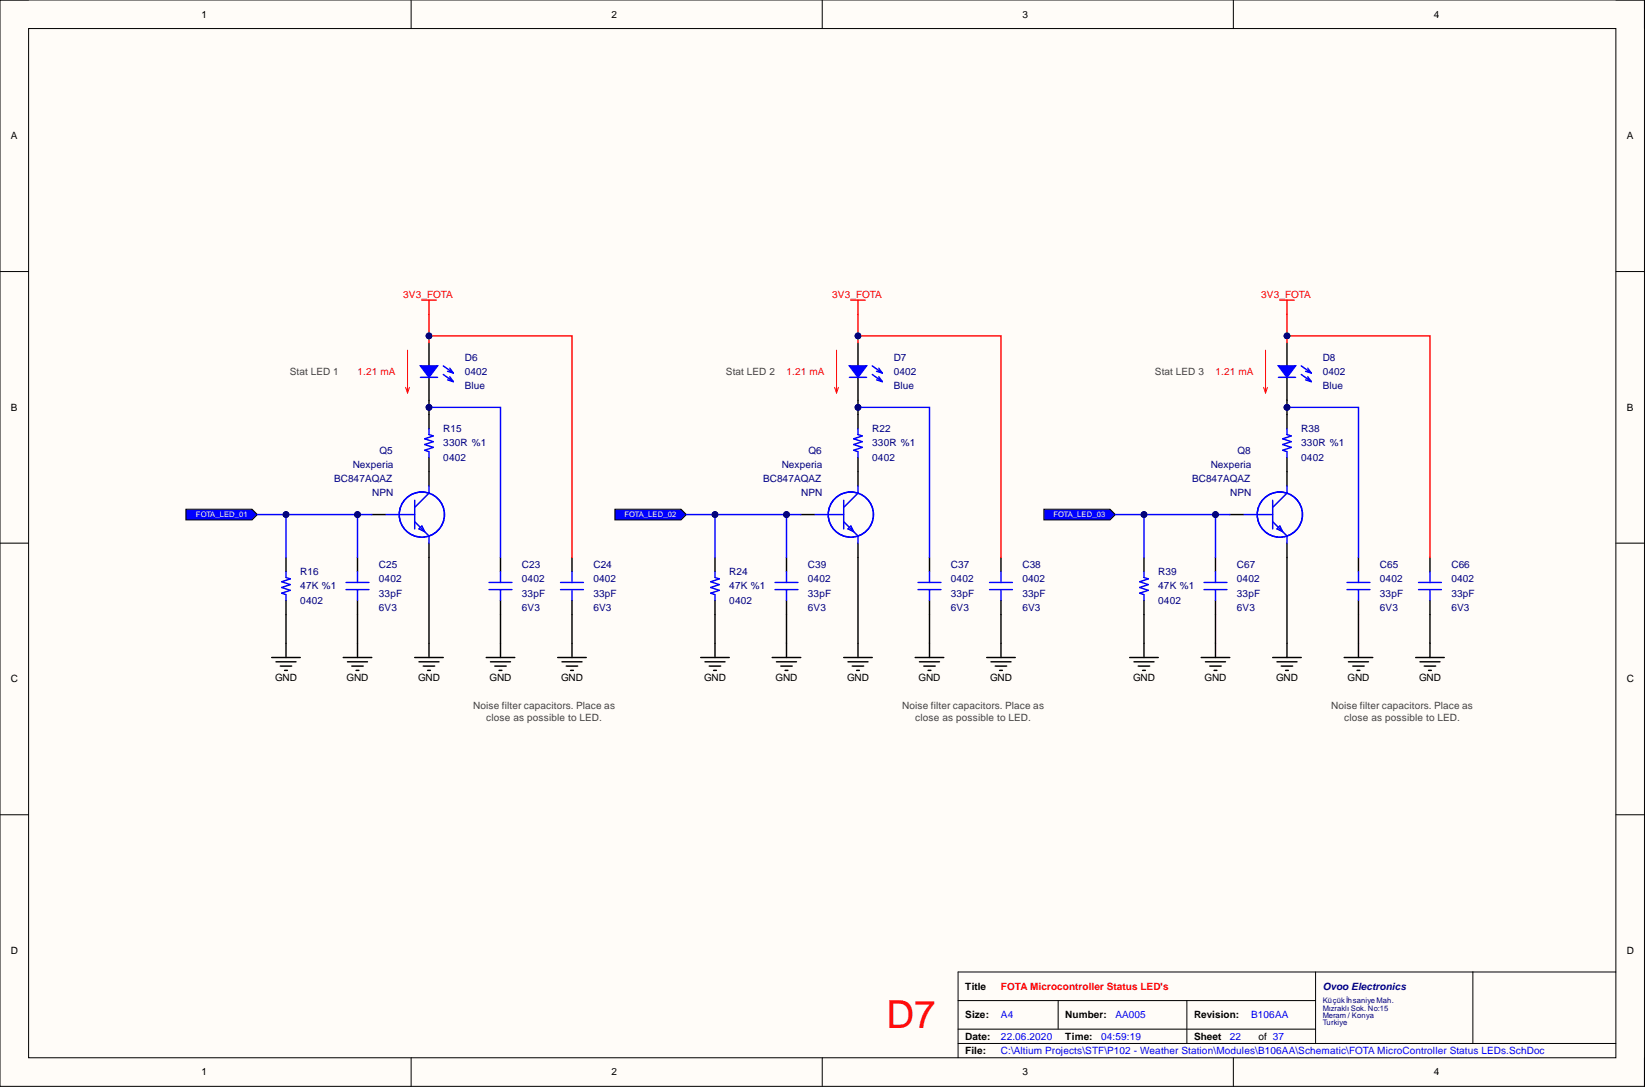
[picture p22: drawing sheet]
<svg xmlns="http://www.w3.org/2000/svg" width="292mm" height="193mm" viewBox="0 0 292 193" stroke-linecap="round" stroke-linejoin="round" font-family="sans-serif">
<defs><g id="words">
<text font-size="6.9" fill="#f00" x="157.4" y="182.5">D7</text>
<g font-size="1.8">
<text x="35.8" y="3.1">1</text>
<text x="108.6" y="3.1">2</text>
<text x="181.6" y="3.1">3</text>
<text x="254.6" y="3.1">4</text>
<text x="1.9" y="24.7">A</text>
<text x="288.9" y="24.7">A</text>
<text x="1.9" y="72.9">B</text>
<text x="288.9" y="72.9">B</text>
<text x="1.9" y="121.1">C</text>
<text x="48.8" y="120.9">GND</text>
<text x="61.5" y="120.9">GND</text>
<text x="74.2" y="120.9">GND</text>
<text x="86.9" y="120.9">GND</text>
<text x="99.6" y="120.9">GND</text>
<text x="125" y="120.9">GND</text>
<text x="137.7" y="120.9">GND</text>
<text x="150.4" y="120.9">GND</text>
<text x="163.1" y="120.9">GND</text>
<text x="175.8" y="120.9">GND</text>
<text x="201.2" y="120.9">GND</text>
<text x="213.9" y="120.9">GND</text>
<text x="226.6" y="120.9">GND</text>
<text x="239.3" y="120.9">GND</text>
<text x="252" y="120.9">GND</text>
<text x="288.9" y="121.1">C</text>
<text x="1.9" y="169.3">D</text>
<text x="288.9" y="169.3">D</text>
<text x="171.4" y="175.7">Title</text>
<text x="171.4" y="180.8">Size:</text>
<text x="171.4" y="184.6">Date:</text>
<text x="189.2" y="180.8">Number:</text>
<text x="189.2" y="184.6">Time:</text>
<text x="212" y="180.8">Revision:</text>
<text x="212" y="184.6">Sheet</text>
<text x="223.4" y="184.6">of 37</text>
<text x="35.8" y="190.9">1</text>
<text x="108.6" y="190.9">2</text>
<text x="171.4" y="187.1">File:</text>
<text x="181.6" y="190.9">3</text>
<text x="254.6" y="190.9">4</text>
</g>
<g font-size="1.8" fill="#f00">
<text x="71.6" y="52.9">3V3_FOTA</text>
<text x="147.8" y="52.9">3V3_FOTA</text>
<text x="224" y="52.9">3V3_FOTA</text>
<text x="63.5" y="66.6">1.21 mA</text>
<text x="139.7" y="66.6">1.21 mA</text>
<text x="215.8" y="66.6">1.21 mA</text>
<text x="177.7" y="175.7">FOTA Microcontroller Status LED's</text>
</g>
<g font-size="1.8" fill="#000080">
<text x="82.5" y="64">D6</text>
<text x="158.7" y="64">D7</text>
<text x="234.9" y="64">D8</text>
<text x="82.5" y="66.6">0402</text>
<text x="82.5" y="69.1">Blue</text>
<text x="158.7" y="66.6">0402</text>
<text x="158.7" y="69.1">Blue</text>
<text x="234.9" y="66.6">0402</text>
<text x="234.9" y="69.1">Blue</text>
<text x="78.7" y="76.7">R15</text>
<text x="154.9" y="76.7">R22</text>
<text x="231.1" y="76.7">R38</text>
<text x="62.6" y="83.1">Nexperia</text>
<text x="67.4" y="80.5">Q5</text>
<text x="78.7" y="79.3">330R %1</text>
<text x="78.7" y="81.8">0402</text>
<text x="138.8" y="83.1">Nexperia</text>
<text x="143.5" y="80.5">Q6</text>
<text x="154.9" y="79.3">330R %1</text>
<text x="154.9" y="81.8">0402</text>
<text x="215" y="83.1">Nexperia</text>
<text x="219.7" y="80.5">Q8</text>
<text x="231.1" y="79.3">330R %1</text>
<text x="231.1" y="81.8">0402</text>
<text x="59.3" y="85.6">BC847AQAZ</text>
<text x="66.1" y="88.1">NPN</text>
<text x="135.5" y="85.6">BC847AQAZ</text>
<text x="142.3" y="88.1">NPN</text>
<text x="211.7" y="85.6">BC847AQAZ</text>
<text x="218.5" y="88.1">NPN</text>
<text x="67.3" y="100.8">C25</text>
<text x="92.7" y="100.8">C23</text>
<text x="105.4" y="100.8">C24</text>
<text x="143.5" y="100.8">C39</text>
<text x="168.9" y="100.8">C37</text>
<text x="181.6" y="100.8">C38</text>
<text x="219.6" y="100.8">C67</text>
<text x="245" y="100.8">C65</text>
<text x="257.7" y="100.8">C66</text>
<text x="53.3" y="104.6">47K %1</text>
<text x="53.3" y="107.2">0402</text>
<text x="53.3" y="102.1">R16</text>
<text x="67.3" y="103.4">0402</text>
<text x="67.3" y="105.9">33pF</text>
<text x="92.7" y="103.4">0402</text>
<text x="92.7" y="105.9">33pF</text>
<text x="105.4" y="103.4">0402</text>
<text x="105.4" y="105.9">33pF</text>
<text x="129.5" y="104.6">47K %1</text>
<text x="129.5" y="107.2">0402</text>
<text x="129.5" y="102.1">R24</text>
<text x="143.5" y="103.4">0402</text>
<text x="143.5" y="105.9">33pF</text>
<text x="168.9" y="103.4">0402</text>
<text x="168.9" y="105.9">33pF</text>
<text x="181.6" y="103.4">0402</text>
<text x="181.6" y="105.9">33pF</text>
<text x="205.7" y="104.6">47K %1</text>
<text x="205.7" y="107.2">0402</text>
<text x="205.7" y="102.1">R39</text>
<text x="219.6" y="103.4">0402</text>
<text x="219.6" y="105.9">33pF</text>
<text x="245" y="103.4">0402</text>
<text x="245" y="105.9">33pF</text>
<text x="257.7" y="103.4">0402</text>
<text x="257.7" y="105.9">33pF</text>
<text x="67.3" y="108.4">6V3</text>
<text x="92.7" y="108.4">6V3</text>
<text x="105.4" y="108.4">6V3</text>
<text x="143.5" y="108.4">6V3</text>
<text x="168.9" y="108.4">6V3</text>
<text x="181.6" y="108.4">6V3</text>
<text x="219.6" y="108.4">6V3</text>
<text x="245" y="108.4">6V3</text>
<text x="257.7" y="108.4">6V3</text>
<text x="234.9" y="175.7">Ovoo Electronics</text>
</g>
<g font-size="1.8" fill="#434343">
<text x="51.5" y="66.6">Stat LED 1</text>
<text x="128.9" y="66.6">Stat LED 2</text>
<text x="205.1" y="66.6">Stat LED 3</text>
<text x="84" y="125.9">Noise filter capacitors. Place as</text>
<text x="160.2" y="125.9">Noise filter capacitors. Place as</text>
<text x="236.4" y="125.9">Noise filter capacitors. Place as</text>
<text x="86.3" y="128">close as possible to LED.</text>
<text x="162.5" y="128">close as possible to LED.</text>
<text x="238.7" y="128">close as possible to LED.</text>
</g>
<g font-size="1.8" fill="#00f">
<text x="177.7" y="184.6">22.06.2020</text>
<text x="177.7" y="180.8">A4</text>
<text x="195.5" y="184.6">04:59:19</text>
<text x="198.1" y="180.8">AA005</text>
<text x="218.4" y="184.6">22</text>
<text x="222.2" y="180.8">B106AA</text>
<text x="177.7" y="187.1">C:\Altium Projects\STF\P102 - Weather Station\Modules\B106AA\Schematic\FOTA MicroController Status LEDs.SchDoc</text>
</g>
<g font-size="1.4" fill="#fff">
<text x="34.8" y="91.9">FOTA_LED_01</text>
<text x="110.9" y="91.9">FOTA_LED_02</text>
<text x="187.1" y="91.9">FOTA_LED_03</text>
</g>
<g font-size="1.4" fill="#000080">
<text x="234.9" y="178.1">Küçükİhsaniye Mah.</text>
<text x="234.9" y="179.4">Mızraklı Sok. No:15</text>
<text x="234.9" y="180.7">Meram / Konya</text>
<text x="234.9" y="181.9">Turkiye</text>
</g>
</g></defs>
<path d="M0 0h292v192.9h-292z" fill-rule="evenodd" fill="#fffcf8"/>
<path d="M0 0h292v192.9h-292z" fill="none" stroke="#000" stroke-width=".18"/>
<path d="M5.1 5.1h281.8v182.7h-281.8z" fill-rule="evenodd" fill="#fffcf8"/>
<g fill="none" stroke="#000" stroke-width=".18">
<path d="M0 0h5.1M73 0v5.1M146 0v5.1M219 0v5.1M286.9 0h5.1v5.1M5.1 5.1h281.8v182.7h-281.8zM0 48.2h5.1M286.9 48.2h5.1M0 96.4h5.1M286.9 96.4h5.1M0 144.6h5.1M286.9 144.6h5.1"/>
<path d="M170.1 177.6h63.5M187.9 177.6v5.1M210.8 177.6v7.6M233.6 172.6v12.6M261.5 172.6v12.6M286.9 172.6h-116.8v15.2M73 187.8v5.1M146 187.8v5.1M170.1 185.2h116.8M170.1 182.7h63.5M219 187.8v5.1M292 187.8v5.1"/>
</g>
<g fill="none" stroke="#000" stroke-width=".25">
<path d="M76.2 73.6v2.5M152.4 73.6v2.5M228.5 73.6v2.5M50.8 99v2.5M63.5 99v2.5M66 91.3h2.6M76.2 81.2v5.1M76.2 96.4v2.6M127 99v2.5M139.7 99v2.5M142.2 91.3h2.5M152.4 81.2v5.1"/>
<path d="M152.4 96.4v2.6M203.1 99v2.5M215.8 99v2.5M218.4 91.3h2.5M228.5 81.2v5.1M228.5 96.4v2.6M48.2 116.7h5.1M49 117.5h3.6M49.8 118.2h2M50.5 119h.5M50.8 106.6v2.5M50.8 114.2v2.5"/>
<path d="M60.9 116.7h5.1M61.7 117.5h3.6M62.5 118.2h2M63.2 119h.5M63.5 106.6v2.5M63.5 114.2v2.5M73.6 116.7h5.1M74.4 117.5h3.6M75.2 118.2h2M75.9 119h.5M76.2 114.2v2.5M124.4 116.7h5.1"/>
<path d="M125.2 117.5h3.5M125.9 118.2h2.1M126.7 119h.5M127 106.6v2.5M127 114.2v2.5M137.1 116.7h5.1M137.9 117.5h3.5M138.6 118.2h2.1M139.4 119h.5M139.7 106.6v2.5M139.7 114.2v2.5M149.8 116.7h5.1"/>
<path d="M150.6 117.5h3.5M151.3 118.2h2.1M152.1 119h.5M152.4 114.2v2.5M200.6 116.7h5.1M201.4 117.5h3.5M202.1 118.2h2M202.9 119h.5M203.1 106.6v2.5M203.1 114.2v2.5M213.3 116.7h5.1M214.1 117.5h3.5"/>
<path d="M214.8 118.2h2M215.6 119h.5M215.8 106.6v2.5M215.8 114.2v2.5M226 116.7h5.1M226.7 117.5h3.6M227.5 118.2h2M228.3 119h.5M228.5 114.2v2.5"/>
</g>
<path d="M72 68.8l.4 1M72.4 62.2v7.6M72.7 68.8l-.3 1M148.2 68.8l.3 1M148.5 62.2v7.6M148.9 68.8l-.4 1M224.4 68.8l.3 1M224.7 62.2v7.6M225.1 68.8l-.4 1" fill="none" stroke="#f00" stroke-width=".18"/>
<g fill="none" stroke="#00f" stroke-width=".25">
<path d="M76.2 76.1v1l.7 .3-1.5 .5 1.5 .5-1.5 .5 1.5 .5-1.5 .5 .8 .3v1M152.4 76.1v1l.7 .3-1.5 .5 1.5 .5-1.5 .5 1.5 .5-1.5 .5 .8 .3v1M228.5 76.1v1l.8 .3-1.5 .5 1.5 .5-1.5 .5 1.5 .5-1.5 .5 .7 .3v1M68.6 91.3h5M73.6 92.6l2.6 2.6v1.2M73.6 88.8v5.1M74.4 93.9l.5-.5 .5 1zM76.2 86.3v1.2l-2.6 2.6M144.7 91.3h5.1M149.8 92.6l2.6 2.6v1.2M149.8 88.8v5.1M150.6 93.9l.5-.5 .5 1z"/>
<path d="M152.4 86.3v1.2l-2.6 2.6M220.9 91.3h5.1M226 92.6l2.5 2.6v1.2M226 88.8v5.1M226.7 93.9l.6-.5 .5 1zM228.5 86.3v1.2l-2.5 2.6M50.8 101.5v1l.7 .3-1.5 .5 1.5 .5-1.5 .5 1.5 .5-1.5 .5 .8 .3v1M61.4 104.7h4.1M61.4 103.4h4.1M63.5 101.5v1.9M63.5 104.7v1.9M127 101.5v1l.7 .3-1.5 .5 1.5 .5-1.5 .5 1.5 .5-1.5 .5 .8 .3v1"/>
<path d="M137.6 104.7h4.1M137.6 103.4h4.1M139.7 101.5v1.9M139.7 104.7v1.9M203.1 101.5v1l.8 .3-1.5 .5 1.5 .5-1.5 .5 1.5 .5-1.5 .5 .7 .3v1M213.8 104.7h4.1M213.8 103.4h4.1M215.8 101.5v1.9M215.8 104.7v1.9"/>
<circle cx="74.9" cy="91.4" r="4"/>
<circle cx="151.1" cy="91.4" r="4"/>
<circle cx="227.3" cy="91.4" r="4"/>
</g>
<path d="M74.9 53.3h2.5M76.2 53.3v2.5M151.1 53.3h2.5M152.4 53.3v2.5M227.3 53.3h2.5M228.5 53.3v2.5" fill="none" stroke="#f00" stroke-width=".25"/>
<path d="M33 90.4h11.8l.9 .9-.9 1h-11.8z" fill-rule="evenodd" fill="#00f"/>
<path d="M33 90.4h11.8l.9 .9-.9 1h-11.8z" fill="none" stroke="#000" stroke-width=".18"/>
<path d="M109.2 90.4h11.7l1 .9-1 1h-11.7z" fill-rule="evenodd" fill="#00f"/>
<path d="M109.2 90.4h11.7l1 .9-1 1h-11.7z" fill="none" stroke="#000" stroke-width=".18"/>
<path d="M185.4 90.4h11.7l1 .9-1 1h-11.7z" fill-rule="evenodd" fill="#00f"/>
<path d="M185.4 90.4h11.7l1 .9-1 1h-11.7z" fill="none" stroke="#000" stroke-width=".18"/>
<path d="M76.2 60.9v4.1M76.2 67v4" fill="none" stroke="#000" stroke-width=".25"/>
<path d="M74.7 67h3" fill="none" stroke="#00f" stroke-width=".25"/>
<path d="M74.7 65h3l-1.5 2z" fill="#00f"/>
<path d="M74.7 65h3l-1.5 2zM78.7 65l1.8 1.2M78.7 66.5l1.8 1.2M79.5 65.9l1 .3M79.5 67.4l1 .3M79.9 65.4l.6 .8M79.9 66.9l.6 .8M150.8 67h3.1" fill="none" stroke="#00f" stroke-width=".25"/>
<path d="M152.4 60.9v4.1M152.4 67v4" fill="none" stroke="#000" stroke-width=".25"/>
<path d="M150.8 65h3.1l-1.5 2z" fill="#00f"/>
<path d="M150.8 65h3.1l-1.5 2zM154.9 65l1.8 1.2M154.9 66.5l1.8 1.2M155.6 65.9l1.1 .3M155.6 67.4l1.1 .3M156 65.4l.7 .8M156 66.9l.7 .8M227 67h3" fill="none" stroke="#00f" stroke-width=".25"/>
<path d="M228.5 60.9v4.1M228.5 67v4" fill="none" stroke="#000" stroke-width=".25"/>
<path d="M227 65h3l-1.5 2z" fill="#00f"/>
<g fill="none" stroke="#00f" stroke-width=".25">
<path d="M227 65h3l-1.5 2zM231.1 65l1.7 1.2M231.1 66.5l1.7 1.2M231.8 65.9l1 .3M231.8 67.4l1 .3M232.2 65.4l.6 .8M232.2 66.9l.6 .8M45.7 91.3h20.3M239.2 104.7h4.1M239.2 103.4h4.1M241.2 101.5v1.9M241.2 104.7v1.9"/>
<path d="M251.9 104.7h4M251.9 103.4h4M253.9 101.5v1.9M253.9 104.7v1.9"/>
</g>
<g fill="none" stroke="#000" stroke-width=".25">
<path d="M241.2 99v2.5M253.9 99v2.5M238.7 116.7h5.1M239.4 117.5h3.6M240.2 118.2h2M241 119h.5M241.2 106.6v2.5M241.2 114.2v2.5M251.4 116.7h5.1M252.1 117.5h3.6M252.9 118.2h2M253.7 119h.5"/>
<path d="M253.9 106.6v10.1"/>
</g>
<circle cx="50.8" cy="91.3" r=".51" fill="#000080"/>
<circle cx="50.8" cy="91.3" r=".51" fill="none" stroke="#000080" stroke-width=".18"/>
<circle cx="63.5" cy="91.3" r=".51" fill="#000080"/>
<circle cx="63.5" cy="91.3" r=".51" fill="none" stroke="#000080" stroke-width=".18"/>
<path d="M121.9 91.3h20.3" fill="none" stroke="#00f" stroke-width=".25"/>
<circle cx="127" cy="91.3" r=".51" fill="#000080"/>
<circle cx="127" cy="91.3" r=".51" fill="none" stroke="#000080" stroke-width=".18"/>
<circle cx="139.7" cy="91.3" r=".51" fill="#000080"/>
<circle cx="139.7" cy="91.3" r=".51" fill="none" stroke="#000080" stroke-width=".18"/>
<path d="M198.1 91.3h20.3" fill="none" stroke="#00f" stroke-width=".25"/>
<circle cx="203.1" cy="91.3" r=".51" fill="#000080"/>
<circle cx="203.1" cy="91.3" r=".51" fill="none" stroke="#000080" stroke-width=".18"/>
<circle cx="215.8" cy="91.3" r=".51" fill="#000080"/>
<circle cx="215.8" cy="91.3" r=".51" fill="none" stroke="#000080" stroke-width=".18"/>
<path d="M228.5 72.3h12.7v26.7" fill="none" stroke="#00f" stroke-width=".25"/>
<circle cx="228.5" cy="72.3" r=".51" fill="#000080"/>
<circle cx="228.5" cy="72.3" r=".51" fill="none" stroke="#000080" stroke-width=".18"/>
<path d="M228.5 59.6h25.4v39.4" fill="none" stroke="#f00" stroke-width=".25"/>
<circle cx="228.5" cy="59.6" r=".51" fill="#000080"/>
<circle cx="228.5" cy="59.6" r=".51" fill="none" stroke="#000080" stroke-width=".18"/>
<path d="M50.8 109.1v5.1" fill="none" stroke="#000" stroke-width=".25"/>
<path d="M50.8 91.3v7.7" fill="none" stroke="#00f" stroke-width=".25"/>
<circle cx="50.8" cy="91.3" r=".51" fill="#000080"/>
<circle cx="50.8" cy="91.3" r=".51" fill="none" stroke="#000080" stroke-width=".18"/>
<path d="M63.5 109.1v5.1" fill="none" stroke="#000" stroke-width=".25"/>
<path d="M63.5 91.3v7.7" fill="none" stroke="#00f" stroke-width=".25"/>
<circle cx="63.5" cy="91.3" r=".51" fill="#000080"/>
<circle cx="63.5" cy="91.3" r=".51" fill="none" stroke="#000080" stroke-width=".18"/>
<path d="M76.2 71v2.6M76.2 99v15.2" fill="none" stroke="#000" stroke-width=".25"/>
<circle cx="76.2" cy="72.3" r=".51" fill="#000080"/>
<circle cx="76.2" cy="72.3" r=".51" fill="none" stroke="#000080" stroke-width=".18"/>
<path d="M76.2 55.8v5.1" fill="none" stroke="#f00" stroke-width=".25"/>
<circle cx="76.2" cy="59.6" r=".51" fill="#000080"/>
<circle cx="76.2" cy="59.6" r=".51" fill="none" stroke="#000080" stroke-width=".18"/>
<path d="M127 109.1v5.1" fill="none" stroke="#000" stroke-width=".25"/>
<path d="M127 91.3v7.7" fill="none" stroke="#00f" stroke-width=".25"/>
<circle cx="127" cy="91.3" r=".51" fill="#000080"/>
<circle cx="127" cy="91.3" r=".51" fill="none" stroke="#000080" stroke-width=".18"/>
<path d="M139.7 109.1v5.1" fill="none" stroke="#000" stroke-width=".25"/>
<path d="M139.7 91.3v7.7" fill="none" stroke="#00f" stroke-width=".25"/>
<circle cx="139.7" cy="91.3" r=".51" fill="#000080"/>
<circle cx="139.7" cy="91.3" r=".51" fill="none" stroke="#000080" stroke-width=".18"/>
<path d="M152.4 71v2.6M152.4 99v15.2" fill="none" stroke="#000" stroke-width=".25"/>
<circle cx="152.4" cy="72.3" r=".51" fill="#000080"/>
<circle cx="152.4" cy="72.3" r=".51" fill="none" stroke="#000080" stroke-width=".18"/>
<path d="M152.4 55.8v5.1" fill="none" stroke="#f00" stroke-width=".25"/>
<circle cx="152.4" cy="59.6" r=".51" fill="#000080"/>
<circle cx="152.4" cy="59.6" r=".51" fill="none" stroke="#000080" stroke-width=".18"/>
<path d="M203.1 109.1v5.1" fill="none" stroke="#000" stroke-width=".25"/>
<path d="M203.1 91.3v7.7" fill="none" stroke="#00f" stroke-width=".25"/>
<circle cx="203.1" cy="91.3" r=".51" fill="#000080"/>
<circle cx="203.1" cy="91.3" r=".51" fill="none" stroke="#000080" stroke-width=".18"/>
<path d="M215.8 109.1v5.1" fill="none" stroke="#000" stroke-width=".25"/>
<path d="M215.8 91.3v7.7" fill="none" stroke="#00f" stroke-width=".25"/>
<circle cx="215.8" cy="91.3" r=".51" fill="#000080"/>
<circle cx="215.8" cy="91.3" r=".51" fill="none" stroke="#000080" stroke-width=".18"/>
<path d="M228.5 71v2.6M228.5 99v15.2" fill="none" stroke="#000" stroke-width=".25"/>
<circle cx="228.5" cy="72.3" r=".51" fill="#000080"/>
<circle cx="228.5" cy="72.3" r=".51" fill="none" stroke="#000080" stroke-width=".18"/>
<path d="M228.5 55.8v5.1" fill="none" stroke="#f00" stroke-width=".25"/>
<circle cx="228.5" cy="59.6" r=".51" fill="#000080"/>
<circle cx="228.5" cy="59.6" r=".51" fill="none" stroke="#000080" stroke-width=".18"/>
<g fill="none" stroke="#000" stroke-width=".25">
<path d="M165 99v2.5M177.7 99v2.5M162.5 116.7h5.1M163.3 117.5h3.5M164 118.2h2.1M164.8 119h.5M165 106.6v2.5M165 114.2v2.5M175.2 116.7h5.1M176 117.5h3.5M176.7 118.2h2.1M177.5 119h.5"/>
<path d="M177.7 106.6v10.1M241.2 109.1v5.1"/>
</g>
<path d="M152.4 72.3h12.6v26.7M163 104.7h4.1M163 103.4h4.1M165 101.5v1.9M165 104.7v1.9M175.7 104.7h4.1M175.7 103.4h4.1M177.7 101.5v1.9M177.7 104.7v1.9" fill="none" stroke="#00f" stroke-width=".25"/>
<circle cx="152.4" cy="72.3" r=".51" fill="#000080"/>
<circle cx="152.4" cy="72.3" r=".51" fill="none" stroke="#000080" stroke-width=".18"/>
<path d="M152.4 59.6h25.3v39.4" fill="none" stroke="#f00" stroke-width=".25"/>
<circle cx="152.4" cy="59.6" r=".51" fill="#000080"/>
<circle cx="152.4" cy="59.6" r=".51" fill="none" stroke="#000080" stroke-width=".18"/>
<g fill="none" stroke="#000" stroke-width=".25">
<path d="M88.9 99v2.5M101.6 99v2.5M86.3 116.7h5.1M87.1 117.5h3.5M87.9 118.2h2M88.6 119h.5M88.9 106.6v2.5M88.9 114.2v2.5M99 116.7h5.1M99.8 117.5h3.5M100.6 118.2h2M101.3 119h.5"/>
<path d="M101.6 106.6v10.1M165 109.1v5.1"/>
</g>
<path d="M76.2 72.3h12.7v26.7M86.8 104.7h4.1M86.8 103.4h4.1M88.9 101.5v1.9M88.9 104.7v1.9M99.5 104.7h4.1M99.5 103.4h4.1M101.6 101.5v1.9M101.6 104.7v1.9" fill="none" stroke="#00f" stroke-width=".25"/>
<circle cx="76.2" cy="72.3" r=".51" fill="#000080"/>
<circle cx="76.2" cy="72.3" r=".51" fill="none" stroke="#000080" stroke-width=".18"/>
<path d="M76.2 59.6h25.4v39.4" fill="none" stroke="#f00" stroke-width=".25"/>
<circle cx="76.2" cy="59.6" r=".51" fill="#000080"/>
<circle cx="76.2" cy="59.6" r=".51" fill="none" stroke="#000080" stroke-width=".18"/>
<path d="M88.9 109.1v5.1" fill="none" stroke="#000" stroke-width=".25"/>
<use href="#words"/>
</svg>
